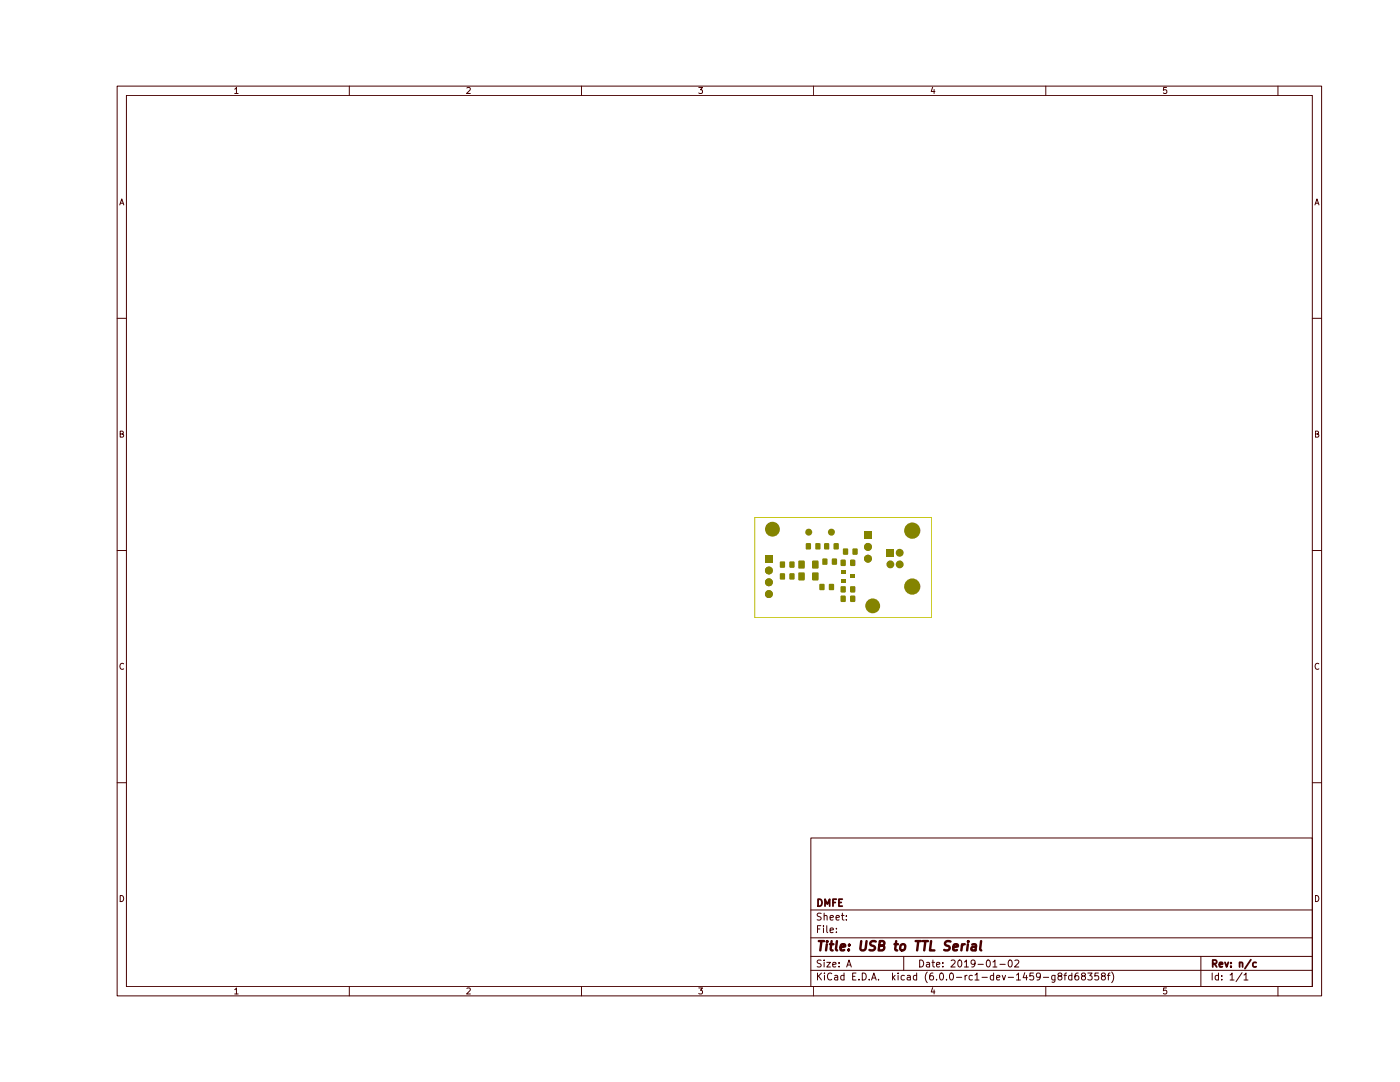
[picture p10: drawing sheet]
<svg xmlns="http://www.w3.org/2000/svg" width="279mm" height="216mm" viewBox="0 0 279 216" stroke-linecap="round" stroke-linejoin="round" font-family="sans-serif">
<g fill="none" stroke="#480000" stroke-width=".2">
<path d="M23.4 17.2h240.4v181.5h-240.4zM25.2 19h236.7v177.9h-236.7zM46.8 17.8l.4-.4v1.3M46.8 18.7h.7M69.7 17.2v1.8M93.2 17.6l.4-.2 .3 .4-.8 .9h.8M116 17.2v1.8M139.5 17.4h.7l-.4 .5 .3 .1v.5l-.1 .2-.5-.2M162.4 17.2v1.8M186.1 17.4l-.3 .9h.8M186.4 17.9v.8M208.7 17.2v1.8"/>
<path d="M232.8 17.4h-.6v.6h.6v.5l-.2 .2-.4-.2M255 17.2v1.8M23.9 40.9l.4-1.2 .4 1.2M24 40.6h.6M262.4 40.9l.4-1.2 .4 1.2M262.5 40.6h.6M23.4 63.5h1.8M261.9 63.5h1.9M24 86.6l.5-.1 .1-.4-.6-.1v1.2h.4l.3-.4-.3-.2M262.5 86.6l.5-.1 .1-.4-.6-.1v1.2h.5l.2-.4-.3-.2M23.4 109.8h1.8M261.9 109.8h1.9"/>
<path d="M24.7 132.5a.53 .53 0 0 0-.8 .5 .53 .53 0 0 0 .8 .4M263.2 132.5a.53 .53 0 0 0-.8 .5 .53 .53 0 0 0 .8 .4M23.4 156.2h1.8M261.9 156.2h1.9M24 178.7a.61 .61 0 0 1 .7 .6 .61 .61 0 0 1-.7 .6zM161.8 167.2h100.1v29.7h-100.1zM262.5 178.7a.61 .61 0 0 1 .7 .6 .61 .61 0 0 1-.7 .6zM46.8 197.5l.4-.4v1.2M46.8 198.3h.7M69.7 196.9v1.8M93.2 197.2l.4-.1 .3 .4-.8 .8h.8M116 196.9v1.8"/>
<path d="M139.5 197.1h.7l-.4 .5 .3 .1v.5l-.1 .1-.5-.1M161.8 193.6h100.1M161.8 190.8h100.1M161.8 187.1h100.1M161.8 181.6h100.1M162.4 196.9v1.8M163.1 194.2v1.3M163.1 185.4h.5M163.3 194.8l.6 .7M163.8 184.7h-.7v1.4M163.9 191.6h-.6l-.2 .2 .1 .4 .6 .2v.4l-.2 .2-.5-.1M163.9 182.3l-.6-.1-.2 .3 .1 .3 .6 .3v.4l-.2 .1-.5-.1"/>
<path d="M163.9 194.2l-.8 .8M164.3 184.7v.1M164.3 185.2v.9M164.5 191.6v.1M164.5 182.8l.2-.1h.3l.1 .9M164.5 182.2v1.4M164.5 192v1M164.5 194.2v.1M164.5 194.6v.9M165 192h.7l-.7 1h.7M165 184.7v1.2l.2 .2M165.7 185.6l.6-.1v-.3h-.4l-.2 .2v.6h.6"/>
<path d="M165.7 183.1l.6-.1v-.3h-.4l-.2 .2v.6h.6M166 194.3a.66 .66 0 0 0-.9 .5 .66 .66 0 0 0 .6 .7l.3-.1M166.2 192.5l.7-.1-.1-.3-.4-.1-.2 .2 .1 .7h.5M166.6 194.7h.5l.1 .8M166.9 183.1l.6-.1v-.3h-.4l-.2 .2v.6h.6M166.9 186v.1M166.9 185.2v.2M167.2 195h-.5l-.2 .2 .2 .3h.5M167.5 192.8v.2M167.5 192.1v.1M167.9 182.7h.5M168.1 182.2v1.2l.3 .2"/>
<path d="M168.4 194.7l-.4-.1-.2 .3 .1 .6h.5M168.4 194.2v1.3M168.9 183.5v.1M168.9 182.7v.2M169 193l.4-1.4 .5 1.4M169.1 192.6h.7M170.2 194.8h.4M170.8 194.2h-.6v1.3h.6M171.4 195.4v.1M172.1 194.2a.7 .7 0 0 1 .8 .7 .7 .7 0 0 1-.8 .6zM173.5 195.4v.1M173.9 195.5l.5-1.3 .5 1.3"/>
<path d="M174.1 195.1h.6M175.3 195.4v.1M178.1 194.2v1.3M178.2 195l.4 .5M178.6 194.6l-.5 .5M179.2 194.2v.1M179.2 194.6v.9M180.4 190.8v2.8M180.5 194.7l-.4-.1-.3 .3 .2 .6h.5M181.1 194.7h.5l.1 .8M181.7 195h-.5l-.2 .2 .2 .3h.5M182.9 194.7l-.4-.1-.2 .3 .1 .6h.5"/>
<path d="M182.9 194.2v1.3M183.5 191.6a.7 .7 0 0 1 .8 .7 .7 .7 0 0 1-.8 .7zM184.9 192.1h.6v.9M185.1 194a1.59 1.59 0 0 0 0 2.1M185.5 192.4h-.4l-.2 .2 .2 .4 .4-.1M186 192h.5M186.1 197.1l-.3 .8h.8M186.2 194.2h-.4a.94 .94 0 0 0 0 1.3l.4-.1 .1-.4-.2-.3h-.3l-.3 .3M186.2 191.6v1.2l.3 .2M186.4 197.5v.8M186.9 195.4v.1M186.9 192.5l.7-.1-.1-.3-.4-.1-.2 .2 .1 .7h.5"/>
<path d="M187.7 194.2h.1a.74 .74 0 0 1 .5 .7 .74 .74 0 0 1-.5 .6 .92 .92 0 0 1-.1-1.3zM188.2 192.8v.2M188.2 192.1v.1M188.9 195.4v.1M189.7 194.2h.1a.74 .74 0 0 1 .5 .7 .74 .74 0 0 1-.5 .6 .92 .92 0 0 1-.1-1.3zM189.8 191.7l.6-.1 .2 .4-.8 1h.8M190.9 195h1M191.3 191.6h.2a.74 .74 0 0 1 .5 .7 .74 .74 0 0 1-.5 .7 .92 .92 0 0 1-.2-1.4zM192.5 192l.4-.4v1.4M192.5 193h.8M192.6 194.6v.9M193 194.6l-.4 .3"/>
<path d="M194.1 194.7l-.4-.1-.3 .3 .1 .6h.6M194.6 194.6l.4-.4v1.3M194.6 195.5h.8M194.6 192.2l-.3 .2h-.2l-.3-.2v-.4l.3-.2h.2l.3 .2a.92 .92 0 0 1-.4 1.2h-.3M195.2 192.4h1M196 195h1M197 191.7l.2-.1a.74 .74 0 0 1 .5 .7 .74 .74 0 0 1-.5 .7l-.4-.6zM198.2 192l.4-.4v1.4M198.2 193h.8M198.3 194.7l-.4-.1-.3 .3 .2 .6h.5M198.3 194.2v1.3M198.9 195.1l.7-.1-.1-.3-.4-.1-.2 .2 .1 .7h.5"/>
<path d="M199.6 192.4h1M200 194.6l.3 .9 .4-.9M201.2 195h1.1M201.4 191.6h.1a.74 .74 0 0 1 .5 .7 .74 .74 0 0 1-.5 .7 .92 .92 0 0 1-.1-1.4zM202.5 191.7l.6-.1 .2 .4-.8 1h.8M202.9 194.6l.4-.4v1.3M202.9 195.5h.8M204.5 194.1l-.3 1h.8M204.8 194.6v.9M206.2 194.2h-.6l-.1 .6 .2-.1 .5 .1 .1 .2-.1 .4-.2 .1-.5-.1M207.6 194.8l-.2 .2h-.3l-.3-.2v-.4l.3-.2h.3l.2 .2a.92 .92 0 0 1-.4 1.1h-.2M208.2 195h1.1"/>
<path d="M208.7 196.9v1.8M210.5 194.6v1.1l-.2 .3-.4-.1M210.5 194.7l-.4-.1-.2 .3 .1 .6h.5M211.4 194.8l-.3-.3 .1-.2 .2-.1h.4l.1 .4-.6 .2-.2 .2v.3l.3 .2h.4l.1-.2v-.4l-.2-.1M212.3 194.6h.6M212.9 194.2l-.4 .2v1.1M213.9 194.7l-.4-.1-.2 .3 .1 .6h.5M213.9 194.2v1.3M215.2 194.2h-.4a.94 .94 0 0 0 0 1.3l.4-.1 .1-.4-.3-.3h-.2l-.3 .3M216.1 194.8l-.3-.3 .1-.2 .2-.1h.4l.1 .4-.6 .2-.2 .2v.3l.3 .2h.4l.1-.2v-.4l-.2-.1M217.1 194.2h.9l-.5 .5 .4 .1v.6l-.2 .1-.6-.1M219.2 194.2h-.6l-.1 .6 .2-.1 .4 .1 .2 .2-.1 .4-.2 .1-.5-.1"/>
<path d="M220.1 194.8l-.3-.3 .1-.2 .2-.1h.4v.4l-.6 .2-.1 .2v.3l.3 .2h.4l.1-.2-.1-.4-.2-.1M221 194.6h.5M221.5 194.2l-.3 .2v1.1M221.9 194a1.6 1.6 0 0 1 0 2.1M232.8 197.1h-.6v.6l.6-.1v.6l-.2 .1-.4-.1M239.7 190.8v6.1M241.9 194.2v1.3M243.2 194.7l-.4-.1-.3 .3 .1 .6h.6M243.2 194.2v1.3M243.8 195.4v.1M243.8 194.7v.1M245.5 194.6l.4-.4v1.3"/>
<path d="M245.5 195.5h.8M247.9 194.1l-1.2 1.8M248.3 194.6l.4-.4v1.3M248.3 195.5h.8M255 196.9v1.8"/>
</g>
<g fill="none" stroke="#480000" stroke-width=".36">
<path d="M163.3 179.4a.7 .7 0 0 1 .8 .7 .7 .7 0 0 1-.8 .7zM166.9 179.4h-.7v1.4M168.1 179.4h-.7v1.4h.7M164.7 180.8v-1.4l.4 1 .5-1v1.4M166.2 180.1h.5M167.4 180.1h.5M242 192.3l.7-.1 .1-.2v-.3l-.8-.1v1.4M242.4 192.3l.4 .7M243.4 192.5l.6-.1-.1-.3-.4-.1-.1 .2v.7h.5M244.5 192l.3 1 .3-1M245.7 192.8v.2M245.7 192.1v.1"/>
<path d="M247.4 192.2l.2-.2 .3 .1 .1 .9M247.4 192v1M249.6 191.5l-1.2 1.8M250.7 192.1l-.4-.1-.3 .3 .2 .6h.5"/>
</g>
<g fill="none" stroke="#480000" stroke-width=".48">
<path d="M163.4 187.8h1.1M163.9 187.8l-.2 1.8M165 188.4l-.1 1.2M165.1 187.8v.2M165.6 188.4h.7M166 187.8l-.2 1.6v.2h.4M167 187.8l-.2 1.6 .3 .2M167.8 189l.9-.2-.1-.3h-.7l-.2 .9 .2 .2h.6M169.4 189.5v.1M169.5 188.5v.2M171.9 187.8l-.2 1.5 .1 .3a.61 .61 0 0 0 1-.3l.1-1.5M174.8 187.9a.79 .79 0 0 0-1 .1l-.1 .5 .9 .4-.1 .6a.79 .79 0 0 1-1 .1"/>
<path d="M175.5 188.7h.6l.3-.2 .1-.4-.1-.2-.8-.1-.2 1.8h.7l.2-.1a.49 .49 0 0 0 0-.7l-.2-.1M178.5 188.4h.7M178.9 187.8l-.2 1.6v.2h.4M179.8 188.6l.1-.1a.47 .47 0 0 1 .8 .3l-.1 .5-.2 .3a.47 .47 0 0 1-.8-.3zM182.7 187.8h1.1M183.3 187.8l-.3 1.8M184.1 187.8h1.1M184.7 187.8l-.3 1.8M185.8 187.8l-.2 1.8h.9M189.7 187.9a.79 .79 0 0 0-1 .1l-.1 .5 .9 .4-.1 .6a.79 .79 0 0 1-1 .1M190.3 189l.9-.2-.1-.3h-.7l-.2 .9 .2 .2h.6M192 188.4l-.1 1.2"/>
<path d="M192.5 188.4l-.3 .1-.2 .3M193.2 188.4l-.2 1.2M193.2 187.8v.2M194 188.5h.7v1.1M194.8 188.8l-.6 .1a.37 .37 0 0 0-.4 .4 .37 .37 0 0 0 .3 .3h.6M195.8 187.8l-.2 1.6 .2 .2"/>
</g>
<g fill="#848400">
<path d="M169.7 111.7h1l-.1 1.2h-.9z"/>
<path d="M167.8 111.7h1l-.1 1.2h-.9z"/>
<path d="M168.3 109.5h.9v1.2l-.9-.1z"/>
<path d="M172.4 106h1.6v1.6h-1.6z"/>
<path d="M170.2 109.5h.9v1.2l-.9-.1z"/>
<path d="M176.9 109.5h1.6v1.6h-1.6z"/>
<path d="M164.5 108.4h1l-.1 1.2h-.9z"/>
<path d="M162.8 108.4h.9v1.2h-1z"/>
<path d="M160.9 108.4h.9v1.2h-1z"/>
<path d="M166.4 108.4h1l-.1 1.2h-.9z"/>
<path d="M157.6 114.4h.9v1.2h-.9z"/>
<path d="M159.4 114.3h1.2l-.1 1.5-1.1-.1z"/>
<path d="M155.7 114.4h.9v1.2h-.9z"/>
<path d="M166.1 111.5h.9v1.2l-1-.1z"/>
<path d="M163.6 116.5l.9 .1v1.1h-.9z"/>
<path d="M162.1 114.3h1.2v1.5l-1.2-.1z"/>
<path d="M162.1 111.9h1.2v1.5h-1.2z"/>
<path d="M165.5 116.5l.9 .1v1.1h-.9z"/>
<path d="M164.2 111.5h.9v1.2l-1-.1z"/>
<path d="M169.7 114.6h.9v.8h-.9z"/>
<path d="M167.8 118.9h1l-.1 1.2-.9-.1z"/>
<path d="M167.8 117h1l-.1 1.2h-.9z"/>
<path d="M167.9 115.5h.8v.8h-.8z"/>
<path d="M169.7 117h1l-.1 1.2h-.9z"/>
<path d="M169.7 118.9h1l-.1 1.2-.9-.1z"/>
<path d="M167.9 113.8h.8v.7h-.8z"/>
<path d="M152.7 110.7h1.5v1.6h-1.5z"/>
<path d="M159.4 111.9h1.2l-.1 1.5h-1.1z"/>
<path d="M155.7 112.1h.9v1.2l-.9-.1z"/>
<path d="M157.6 112.1h.9v1.2l-.9-.1z"/>
<circle cx="173.2" cy="109.1" r=".79"/>
<circle cx="173.2" cy="111.5" r=".79"/>
<circle cx="182.1" cy="105.9" r="1.62"/>
<circle cx="179.5" cy="110.3" r=".79"/>
<circle cx="177.7" cy="112.6" r=".79"/>
<circle cx="179.5" cy="112.6" r=".79"/>
<circle cx="182.1" cy="117" r="1.62"/>
<circle cx="165.9" cy="106.2" r=".7"/>
<circle cx="161.4" cy="106.2" r=".7"/>
<circle cx="153.5" cy="116.2" r=".79"/>
<circle cx="153.5" cy="118.5" r=".79"/>
<circle cx="153.5" cy="113.8" r=".79"/>
<circle cx="174.2" cy="120.9" r="1.48"/>
<circle cx="154.2" cy="105.6" r="1.48"/>
</g>
<path d="M150.6 103.2h35.3v20h-35.3z" fill="none" stroke="#c2c200" stroke-width=".2"/>
</svg>
